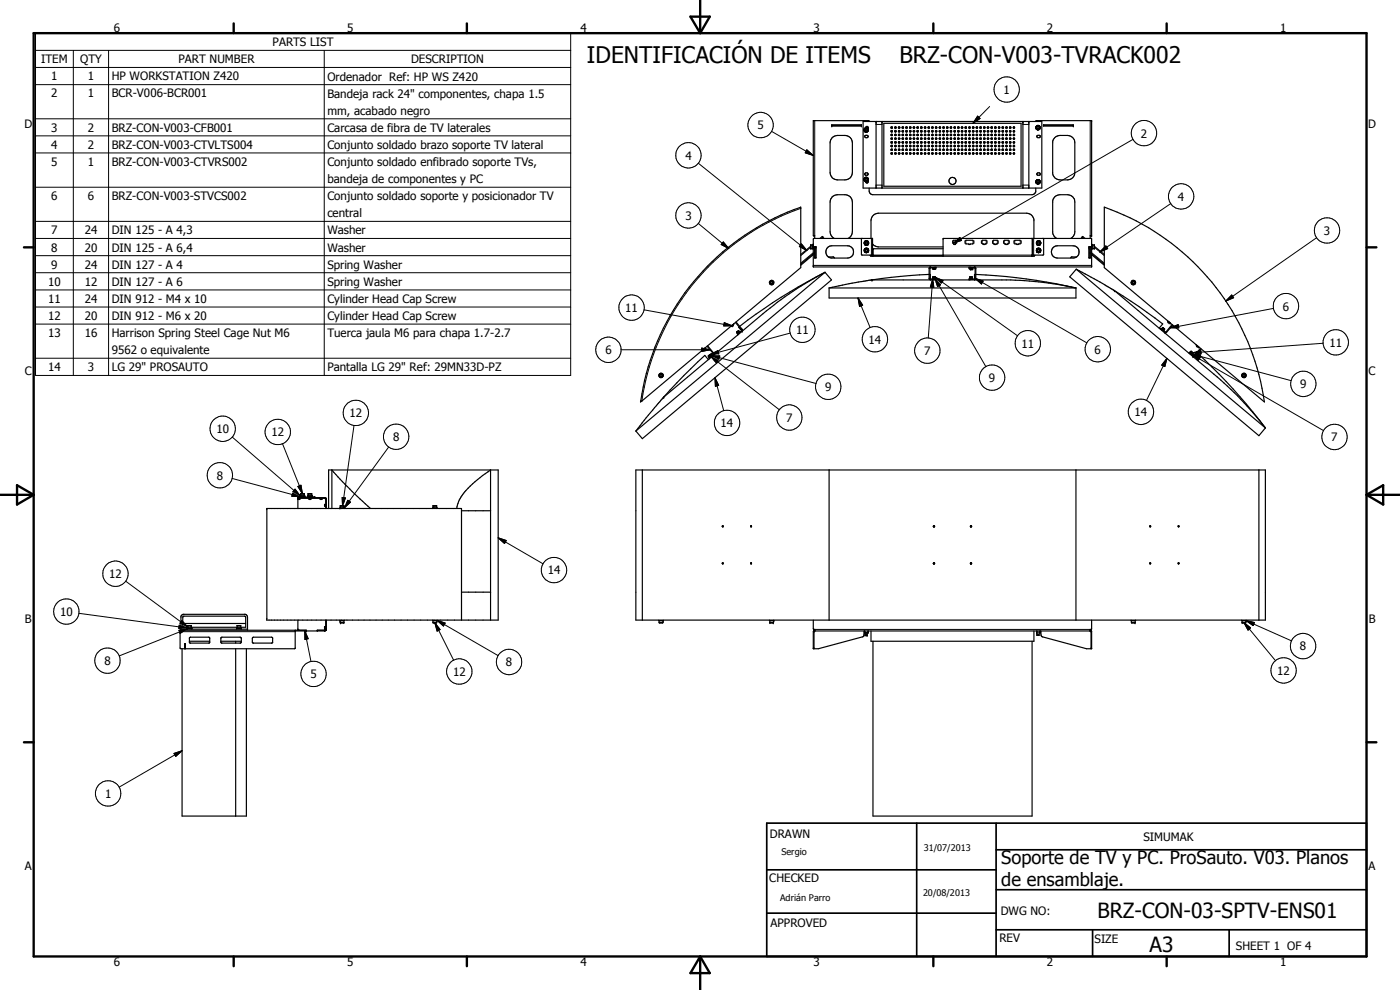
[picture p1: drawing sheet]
<svg xmlns="http://www.w3.org/2000/svg" width="420mm" height="297mm" viewBox="0 0 420 297" stroke-linecap="round" stroke-linejoin="round" font-family="sans-serif">
<defs><g id="words">
<g font-size="6.9">
<text x="176.1" y="18.9">IDENTIFICACIÓN DE ITEMS</text>
<text x="269.9" y="18.9">BRZ-CON-V003-TVRACK002</text>
</g>
<g font-size="6.3">
<text x="329.4" y="275.4">BRZ-CON-03-SPTV-ENS01</text>
<text x="345" y="285.6">A3</text>
</g>
<g font-size="5.5">
<text x="300.5" y="259.2">Soporte de TV y PC. ProSauto. V03. Planos</text>
<text x="300.5" y="265.7">de ensamblaje.</text>
</g>
<g font-size="3.5">
<text x="34.2" y="9.6">6</text>
<text x="104.2" y="9.6">5</text>
<text x="174.2" y="9.6">4</text>
<text x="244.2" y="9.6">3</text>
<text x="314.2" y="9.6">2</text>
<text x="384.2" y="9.6">1</text>
<text x="81.8" y="13.9">PARTS LIST</text>
<text x="12.3" y="19">ITEM</text>
<text x="24.1" y="19">QTY</text>
<text x="53.6" y="19">PART NUMBER</text>
<text x="123.3" y="19">DESCRIPTION</text>
<text x="15.4" y="24.1">1</text>
<text x="15.4" y="29.3">2</text>
<text x="26.4" y="24.1">1</text>
<text x="26.4" y="29.3">1</text>
<text x="33.5" y="24.1">HP WORKSTATION Z420</text>
<text x="33.5" y="29.3">BCR-V006-BCR001</text>
<text x="98.2" y="24.2">Ordenador Ref: HP WS Z420</text>
<text x="98.2" y="29.3">Bandeja rack 24&quot; componentes, chapa 1.5</text>
<text x="301.2" y="28.2">1</text>
<text x="98.2" y="34.4">mm, acabado negro</text>
<text x="7.3" y="38.4">D</text>
<text x="15.4" y="39.5">3</text>
<text x="26.4" y="39.5">2</text>
<text x="33.5" y="39.5">BRZ-CON-V003-CFB001</text>
<text x="98.2" y="39.6">Carcasa de fibra de TV laterales</text>
<text x="227.3" y="38.8">5</text>
<text x="342.4" y="41.3">2</text>
<text x="410.6" y="38.4">D</text>
<text x="15.4" y="44.6">4</text>
<text x="26.4" y="44.7">2</text>
<text x="33.5" y="44.7">BRZ-CON-V003-CTVLTS004</text>
<text x="98.2" y="44.7">Conjunto soldado brazo soporte TV lateral</text>
<text x="205.7" y="47.9">4</text>
<text x="15.4" y="49.8">5</text>
<text x="26.4" y="49.8">1</text>
<text x="33.5" y="49.8">BRZ-CON-V003-CTVRS002</text>
<text x="98.2" y="49.8">Conjunto soldado enfibrado soporte TVs,</text>
<text x="98.2" y="54.9">bandeja de componentes y PC</text>
<text x="15.4" y="60.1">6</text>
<text x="26.4" y="60.1">6</text>
<text x="33.5" y="60.1">BRZ-CON-V003-STVCS002</text>
<text x="98.2" y="60.1">Conjunto soldado soporte y posicionador TV</text>
<text x="98.2" y="65.2">central</text>
<text x="205.7" y="66">3</text>
<text x="353.5" y="60.2">4</text>
<text x="15.4" y="70.3">7</text>
<text x="25.4" y="70.3">24</text>
<text x="33.5" y="70.3">DIN 125 - A 4,3</text>
<text x="98.2" y="70.4">Washer</text>
<text x="397.3" y="70.5">3</text>
<text x="15.4" y="75.5">8</text>
<text x="25.4" y="75.5">20</text>
<text x="33.5" y="75.5">DIN 125 - A 6,4</text>
<text x="98.2" y="75.5">Washer</text>
<text x="15.4" y="80.6">9</text>
<text x="25.4" y="80.6">24</text>
<text x="33.5" y="80.6">DIN 127 - A 4</text>
<text x="98.2" y="80.6">Spring Washer</text>
<text x="14.5" y="85.7">10</text>
<text x="25.4" y="85.7">12</text>
<text x="33.5" y="85.7">DIN 127 - A 6</text>
<text x="98.2" y="85.8">Spring Washer</text>
<text x="14.5" y="90.8">11</text>
<text x="14.5" y="96">12</text>
<text x="25.4" y="90.8">24</text>
<text x="25.4" y="96">20</text>
<text x="33.5" y="90.8">DIN 912 - M4 x 10</text>
<text x="33.5" y="96">DIN 912 - M6 x 20</text>
<text x="98.2" y="90.9">Cylinder Head Cap Screw</text>
<text x="187.7" y="93.6">11</text>
<text x="385" y="93.2">6</text>
<text x="14.5" y="101.1">13</text>
<text x="25.4" y="101.1">16</text>
<text x="33.5" y="101.2">Harrison Spring Steel Cage Nut M6</text>
<text x="98.2" y="96.1">Cylinder Head Cap Screw</text>
<text x="98.2" y="101.2">Tuerca jaula M6 para chapa 1.7-2.7</text>
<text x="238.9" y="100.2">11</text>
<text x="33.5" y="106.3">9562 o equivalente</text>
<text x="181.7" y="106.3">6</text>
<text x="260.7" y="103.1">14</text>
<text x="277.4" y="106.5">7</text>
<text x="306.6" y="104.3">11</text>
<text x="328.5" y="106.1">6</text>
<text x="399" y="104">11</text>
<text x="7.4" y="112.6">C</text>
<text x="14.5" y="111.4">14</text>
<text x="26.4" y="111.4">3</text>
<text x="33.5" y="111.4">LG 29&quot; PROSAUTO</text>
<text x="98.2" y="111.4">Pantalla LG 29&quot; Ref: 29MN33D-PZ</text>
<text x="410.7" y="112.6">C</text>
<text x="247.6" y="117.4">9</text>
<text x="296.8" y="114.6">9</text>
<text x="390.2" y="116.5">9</text>
<text x="104.9" y="125.2">12</text>
<text x="340.5" y="124.9">14</text>
<text x="65" y="130">10</text>
<text x="81.5" y="130.9">12</text>
<text x="216.3" y="128.2">14</text>
<text x="236" y="126.6">7</text>
<text x="118" y="132.4">8</text>
<text x="399.5" y="132.4">7</text>
<text x="65.1" y="143.9">8</text>
<text x="32.8" y="173.4">12</text>
<text x="164.4" y="172.3">14</text>
<text x="18" y="184.8">10</text>
<text x="7.4" y="186.9">B</text>
<text x="410.8" y="186.9">B</text>
<text x="390.1" y="195.2">8</text>
<text x="31.3" y="199.5">8</text>
<text x="93.2" y="203.5">5</text>
<text x="136" y="202.8">12</text>
<text x="151.8" y="199.9">8</text>
<text x="383.3" y="202.5">12</text>
<text x="31.5" y="239.4">1</text>
<text x="231" y="251.5">DRAWN</text>
<text x="343.1" y="252.3">SIMUMAK</text>
<text x="7.4" y="261.1">A</text>
<text x="410.7" y="261.1">A</text>
<text x="230.9" y="264.6">CHECKED</text>
<text x="300.3" y="274.5">DWG NO:</text>
<text x="231.3" y="278.3">APPROVED</text>
<text x="299.9" y="282.6">REV</text>
<text x="328.5" y="283.1">SIZE</text>
<text x="370.9" y="285.1">SHEET 1 OF 4</text>
<text x="34.2" y="289.9">6</text>
<text x="104.2" y="289.9">5</text>
<text x="174.2" y="289.9">4</text>
<text x="244.2" y="289.9">3</text>
<text x="314.2" y="289.9">2</text>
<text x="384.2" y="289.9">1</text>
</g>
<g font-size="2.7">
<text x="234.5" y="256.6">Sergio</text>
<text x="277.2" y="255.3">31/07/2013</text>
<text x="277" y="268.7">20/08/2013</text>
<text x="234.1" y="270.3">Adrián Parro</text>
</g>
</g></defs>
<g fill="none" stroke="#000" stroke-width=".35">
<path d="M249.6 37.5h8.9v.3h-8.9zM259 36.4h53.7v20h-53.7zM259.3 39.1l.3 .5M259.3 39.1l.1 .2M259.3 38.7v.4M259.4 39.5l.2 .1M259.4 38.6l-.1 .1M259.6 38.5h.7M259.6 38.5h.6l.3 .4-.2 .5-.5 .1M259.6 39.6l.2 .1M259.6 38.5l-.2 .5 .4 .5M259.7 38.9l.2-.2 .3 .2v.3l-.3 .1z"/>
<path d="M259.8 39.5v.2M259.8 38.4l-.5 .3M259.8 38.4h.4M259.8 38.4l.5-.5 .3 .3-.1 .3M259.9 39.5v.2M260.4 38.6l.2 .2M260.5 38.5l-.2-.1 .3 .6M260.5 38.5l-.1 .1M260.5 39.3l-.7 .4M260.6 38.9l-.1 .5-.5 .3M260.8 36.4l-.2-.2h-16.5v34.5h.4v.8M262.9 36.4v20"/>
<path d="M264.7 36.4v20M265.2 37h41.2v18.9h-41.2zM267.4 38.1h.3v.4h-.2zM267.5 39.2h.2v.4l-.3-.1zM267.7 38.1h.1M268.6 38.1h.3v.3l-.3 .1zM268.6 39.2l.3 .1-.2 .3-.2-.2zM269.7 38.1h.3v.3l-.3 .1zM269.7 39.2l.3 .1-.1 .3-.2-.1zM270.8 38.1l.2-.1 .1 .4-.3 .1zM270.8 39.2l.4 .2-.2 .2-.3-.2zM271.9 38.1h.3v.4h-.3z"/>
<path d="M271.9 39.2h.3v.4l-.3-.1zM272.2 38.1h.1M273 38.1h.4v.3l-.3 .1zM273.1 39.2l.3 .1-.2 .3-.2-.2zM274.1 38.1h.4v.3l-.3 .1zM274.2 39.2l.3 .1-.1 .3-.3-.1zM275.2 38.1l.2-.1 .2 .4-.3 .1zM275.3 39.2l.3 .2-.2 .2-.2-.2zM276.3 38.1h.3v.4h-.2zM276.4 39.2h.2v.4l-.3-.1zM277.4 38.1h.4v.3l-.3 .1zM277.5 39.2l.3 .1-.2 .3-.2-.2z"/>
<path d="M278.5 38.1h.4v.3l-.3 .1zM278.6 39.2l.3 .1-.1 .3-.3-.1zM279.6 38.1l.3-.1 .1 .4-.3 .1zM279.7 39.2l.4 .2-.2 .2-.3-.2zM280.7 38.1h.4v.4h-.3zM280.8 39.2h.3v.4l-.4-.1zM281.9 38.1h.4v.3l-.3 .1zM282 39.2l.3 .1-.2 .3-.3-.2zM283 38.1h.4v.3l-.3 .1zM283.1 39.2l.3 .1-.1 .3-.3-.1zM284.1 38.1l.2-.1 .2 .4-.3 .1zM284.2 39.2l.3 .2-.2 .2-.3-.2z"/>
<path d="M285.2 38.1h.4l-.1 .4h-.2zM285.3 39.2h.2v.4l-.3-.1zM285.5 38.1h.1M286.3 38.1h.4v.3l-.3 .1zM286.4 39.2l.3 .1-.2 .3-.2-.2zM287.4 38.1h.4v.3l-.3 .1zM287.5 39.2l.3 .1-.1 .3-.3-.1zM288.5 38.1l.2-.1 .2 .4-.3 .1zM288.6 39.2l.4 .2-.3 .2-.2-.2zM289.6 38.1h.4v.4h-.3zM289.7 39.2h.3v.4l-.4-.1zM290 38.1h.1"/>
<path d="M290.8 38.1h.4v.3l-.3 .1zM290.9 39.2l.3 .1-.3 .3-.2-.2zM291.9 38.1h.4v.3l-.3 .1zM292 39.2l.3 .1-.1 .3-.3-.1zM293 38.1l.2-.1 .2 .4-.3 .1zM293.1 39.2l.3 .2-.2 .2-.3-.2zM294.1 38.1h.3v.4h-.2zM294.2 39.2h.2v.4l-.3-.1zM295.2 38.1h.4v.3l-.3 .1zM295.3 39.2l.3 .1-.2 .3-.2-.2zM296.3 38.1h.4v.3l-.3 .1zM296.4 39.2l.3 .1-.1 .3-.3-.1z"/>
<path d="M297.4 38.1l.2-.1 .2 .4-.3 .1zM297.5 39.2l.3 .2-.2 .2-.2-.2zM298.5 38.1h.4v.4h-.3zM298.6 39.2h.3v.4l-.4-.1zM299.7 38.1h.3v.3l-.2 .1zM299.8 39.2l.2 .1-.2 .3-.2-.2zM300.8 39.2l.3 .1v.3h-.3zM300.8 38.1h.1M300.8 38.1h.3v.4h-.3zM301.9 38.1l.2-.1 .1 .4-.2 .1zM302 39.2l.3 .2-.2 .2-.3-.2zM303 38.1h.3v.4h-.2z"/>
<path d="M303.1 39.2h.2v.4l-.3-.1zM303.3 38.1h.1M304.1 38.1h.4v.3l-.3 .1zM304.2 39.2l.3 .1-.2 .3-.2-.2zM307 36.4v20M308.8 36.4v20M310.8 36.4l.3-.2h16.5v34.5h-.4v.8M310.8 38.2l.1 .4M310.9 38.6l.5 .3M310.9 38l-.1 .2M310.9 38.6l.3 .3M311.2 37.7l-.3 .3"/>
<path d="M311.2 37.8l-.3 .2M311.2 38.1l.3-.1 .3 .1v.4h-.6zM311.4 37.7l-.2 .1M311.4 37.7h.4M311.4 37.6h.2M311.4 38.9h.1M311.7 37.7a.66 .66 0 0 1 .4 .8 .66 .66 0 0 1-.7 .4M311.8 38.9h-.4M311.8 37.7l.3 .2M312.2 38.1l-.1 .6M313.2 37.5h8.9v.3h-8.9zM313.2 37.5v.3"/>
<path d="M249.8 41.3l1.2-.6 2.6-.1a2.17 2.17 0 0 1 2.2 2.2v8.9a2.17 2.17 0 0 1-2.2 2.3h-2.2a2.17 2.17 0 0 1-2.3-2.3v-8.9zM259.3 53.7v.3M259.3 53.9l.3 .5M259.3 54l.1 .1M259.3 53.6v.2M259.4 54.3l.2 .1M259.4 53.4l-.1 .2M259.6 53.3l.5-.1 .5 .4M259.6 52l.7-.1 .2 .5-.2 .2h-.6l-.2-.4zM259.6 40.7l.6-.1a.36 .36 0 0 1 .4 .4 .36 .36 0 0 1-.4 .3l-.6-.1zM259.6 54.4l.2 .1M259.6 53.3l-.3 .3"/>
<path d="M259.6 53.3l.6-.1 .4 .6-.1 .4-.7 .3M259.7 53.7l.2-.2 .3 .2v.3h-.5zM259.9 54.4v.1M260.4 54.3l-.6 .2M260.4 54.4h.1M260.4 54.3a.37 .37 0 0 1 0 .6 .37 .37 0 0 1-.6-.2v-.3M260.6 54l-.2 .3M260.6 53.6v.4M260.8 56.4l.2 1.4 .3 .4 .6 .2h47.8l.7-.2 .4-.6v-1.2M267.4 40.4l.3-.1v.4h-.2zM267.4 44.8l.3-.1v.4h-.2zM267.4 42.6l.3-.1v.4h-.2z"/>
<path d="M267.5 45.8h.2v.4l-.3-.1zM267.5 41.4h.2v.4l-.3-.1zM267.5 43.6l.3 .2-.2 .3-.2-.2zM267.8 43.9l-.1 .1M268.6 40.4l.2-.1 .1 .3-.3 .1zM268.6 41.5l.2-.1 .1 .3-.3 .1zM268.6 42.6h.3v.2l-.3 .1zM268.6 44.8l.2-.1 .1 .3-.3 .1zM268.6 43.6l.3 .1-.2 .4-.2-.3zM268.6 45.8l.3 .1-.1 .3-.2-.1zM269.7 40.4l.1-.1 .3 .2-.4 .2zM269.7 44.8l.1-.1 .3 .3-.4 .1z"/>
<path d="M269.7 42.6h.3v.2l-.3 .1zM269.7 41.5l.2-.1 .1 .3-.3 .1zM269.7 45.8l.3 .1-.1 .3-.2-.1zM269.7 43.6l.4 .2-.3 .3-.2-.3zM270.8 40.4l.2-.1 .2 .2-.4 .2zM270.8 42.6l.2-.1 .1 .3-.3 .1zM270.8 44.8l.2-.1 .2 .3-.4 .1zM270.8 41.5l.2-.1 .1 .3-.3 .1zM270.8 45.8l.4 .2-.2 .3-.3-.3zM270.8 43.6l.4 .2-.2 .3-.3-.3zM271.9 40.4l.3-.1v.4h-.3zM271.9 42.6l.3-.1v.4h-.3z"/>
<path d="M271.9 44.8l.3-.1v.4h-.3zM271.9 45.8h.3v.4l-.3-.1zM271.9 41.4h.3v.4l-.3-.1zM271.9 43.6l.4 .2-.2 .3-.2-.2zM272.2 43.9v.1M273 40.4l.3-.1 .1 .3-.3 .1zM273 41.5l.3-.1 .1 .3-.3 .1zM273 42.6h.4v.2l-.3 .1zM273 44.8l.3-.1 .1 .3-.3 .1zM273.1 45.8l.3 .1-.1 .3-.3-.1zM273.1 43.6l.3 .1-.2 .4-.2-.3zM274.1 40.4l.2-.1 .2 .2-.3 .2z"/>
<path d="M274.1 41.5l.3-.1 .1 .3-.3 .1zM274.1 42.6h.4v.2l-.3 .1zM274.1 44.8l.2-.1 .2 .3-.3 .1zM274.2 43.6l.3 .2-.2 .3-.2-.3zM274.2 45.8l.3 .1-.1 .3-.3-.1zM275.2 40.4l.2-.1 .2 .2-.3 .2zM275.2 42.6l.2-.1 .2 .3-.3 .1zM275.2 44.8l.2-.1 .2 .3-.3 .1zM275.3 41.4l.3 .2-.2 .2-.2-.2zM275.3 45.8l.3 .2-.2 .3-.2-.3zM275.3 43.6l.3 .2-.2 .3-.2-.3zM276.3 40.4l.3-.1v.4h-.2z"/>
<path d="M276.3 41.5l.3-.1v.4h-.2zM276.3 42.6l.3-.1v.4h-.2zM276.3 44.8l.3-.1v.4h-.2zM276.4 45.8h.2v.4l-.3-.1zM276.4 43.6l.3 .2-.2 .3-.2-.2zM277.4 40.4l.3-.1 .1 .3-.3 .1zM277.4 44.8l.3-.1 .1 .3-.3 .1zM277.4 41.5l.3-.1 .1 .3-.3 .1zM277.4 42.6h.4v.2l-.3 .1zM277.5 45.8l.3 .1-.1 .3-.3-.1zM277.5 43.6l.3 .1-.2 .4-.2-.3zM278.5 42.6h.4v.2l-.3 .1z"/>
<path d="M278.5 40.4l.2-.1 .3 .2-.4 .2zM278.5 41.5l.3-.1 .1 .3-.3 .1zM278.5 44.8l.2-.1 .3 .3-.4 .1zM278.6 45.8l.3 .1-.1 .3-.3-.1zM278.6 43.6l.4 .2-.3 .3-.2-.3zM279.6 40.4l.3-.1 .2 .2-.4 .2zM279.6 41.5l.3-.1 .1 .3-.3 .1zM279.6 42.6l.3-.1 .1 .3-.3 .1zM279.6 44.8l.3-.1 .2 .3-.4 .1zM279.7 45.8l.4 .2-.2 .3-.3-.3zM279.7 43.6l.4 .2-.2 .3-.3-.3zM280.7 40.4l.4-.1v.4h-.3z"/>
<path d="M280.7 41.5l.4-.1v.4h-.3zM280.7 42.6l.4-.1v.4h-.3zM280.7 44.8l.4-.1v.4h-.3zM280.8 45.8h.3v.4l-.4-.1zM280.8 43.6l.4 .2-.2 .3-.3-.2zM281.9 40.4l.3-.1 .1 .3-.3 .1zM281.9 44.8l.3-.1 .1 .3-.3 .1zM281.9 42.6h.4v.2l-.3 .1zM281.9 41.5l.3-.1 .1 .3-.3 .1zM282 43.6l.3 .1-.2 .4-.3-.3zM282 45.8l.3 .1-.1 .3-.3-.1zM283 40.4l.2-.1 .2 .2-.3 .2z"/>
<path d="M283 41.5l.3-.1 .1 .3-.3 .1zM283 42.6h.4v.2l-.3 .1zM283 44.8l.2-.1 .2 .3-.3 .1zM283.1 43.6l.3 .2-.2 .3-.3-.3zM283.1 45.8l.3 .1-.1 .3-.3-.1zM284.1 40.4l.2-.1 .2 .2-.3 .2zM284.1 44.8l.2-.1 .2 .3-.3 .1zM284.1 41.5l.3-.1 .1 .3-.3 .1zM284.1 42.6l.2-.1 .2 .3-.3 .1zM284.2 45.8l.3 .2-.2 .3-.3-.3zM284.2 43.6l.3 .2-.2 .3-.3-.3zM285.2 44.8l.3-.1v.4h-.2z"/>
<path d="M285.2 40.4l.3-.1v.4h-.2zM285.2 41.5l.3-.1v.4h-.2zM285.2 42.6l.3-.1v.4h-.2zM285.3 45.8h.2v.4l-.3-.1zM285.3 43.6l.3 .2-.2 .3-.2-.2zM285.6 43.9l-.1 .1M286.3 40.4l.3-.1 .1 .3-.3 .1zM286.3 41.5l.3-.1 .1 .3-.3 .1zM286.3 42.6h.4v.2l-.3 .1zM286.3 44.8l.3-.1 .1 .3-.3 .1zM286.4 43.6l.3 .1-.2 .4-.2-.3zM286.4 45.8l.3 .1-.1 .3-.3-.1z"/>
<path d="M287.4 44.8l.2-.1 .3 .3-.4 .1zM287.4 40.4l.2-.1 .3 .2-.4 .2zM287.4 41.5l.3-.1 .1 .3-.3 .1zM287.4 42.6h.4v.2l-.3 .1zM287.5 45.8l.3 .1-.1 .3-.3-.1zM287.5 43.6l.4 .2-.3 .3-.2-.3zM288.5 40.4l.2-.1 .3 .2-.4 .2zM288.5 41.5l.3-.1 .1 .3-.3 .1zM288.5 42.6l.2-.1 .2 .3-.3 .1zM288.5 44.8l.2-.1 .3 .3-.4 .1zM288.6 43.6l.4 .2-.3 .3-.2-.3zM288.6 45.8l.4 .2-.3 .3-.2-.3z"/>
<path d="M289.6 40.4l.4-.1v.4h-.3zM289.6 42.6l.4-.1v.4h-.3zM289.7 41.4h.3v.4l-.4-.1zM289.7 43.6l.4 .2-.3 .3-.2-.2zM289.7 44.7h.3v.4l-.4-.1zM289.7 45.8h.3v.4l-.4-.1zM290 43.9v.1M290.8 40.4l.3-.1 .1 .3-.3 .1zM290.8 41.5l.3-.1 .1 .3-.3 .1zM290.8 42.6h.4v.2l-.3 .1zM290.8 44.8l.3-.1 .1 .3-.3 .1zM290.9 43.6l.3 .1-.3 .4-.2-.3z"/>
<path d="M290.9 45.8l.3 .1-.1 .3-.3-.1zM291.9 40.4l.1-.1 .3 .2-.3 .2zM291.9 41.5l.3-.1 .1 .3-.3 .1zM291.9 42.6h.4v.2l-.3 .1zM291.9 44.8l.1-.1 .3 .3-.3 .1zM292 45.8l.3 .1-.1 .3-.3-.1zM292 43.6l.3 .2-.3 .3-.2-.3zM293 42.6l.2-.1 .2 .3-.3 .1zM293 40.4l.2-.1 .2 .2-.3 .2zM293 41.5l.3-.1 .1 .3-.3 .1zM293 44.8l.2-.1 .2 .3-.3 .1zM293.1 45.8l.3 .2-.2 .3-.3-.3z"/>
<path d="M293.1 43.6l.3 .2-.2 .3-.3-.3zM294.1 40.4l.3-.1v.4h-.2zM294.1 41.5l.3-.1v.4h-.2zM294.1 42.6l.3-.1v.4h-.2zM294.1 44.8l.3-.1v.4h-.2zM294.2 45.8h.2v.4l-.3-.1zM294.2 43.6l.3 .2-.2 .3-.2-.2zM295.2 40.4l.3-.1 .1 .3-.3 .1zM295.2 41.5l.3-.1 .1 .3-.3 .1zM295.2 42.6h.4v.2l-.3 .1zM295.2 44.8l.3-.1 .1 .3-.3 .1zM295.3 43.6l.3 .1-.2 .4-.2-.3z"/>
<path d="M295.3 45.8l.3 .1-.1 .3-.3-.1zM296.3 40.4l.2-.1 .2 .2-.3 .2zM296.3 41.5l.3-.1 .1 .3-.3 .1zM296.3 42.6h.4v.2l-.3 .1zM296.3 44.8l.2-.1 .2 .3-.3 .1zM296.4 43.6l.3 .2-.2 .3-.2-.3zM296.4 45.8l.3 .1-.1 .3-.3-.1zM297.4 40.4l.2-.1 .2 .2-.3 .2zM297.4 41.5l.3-.1 .1 .3-.3 .1zM297.4 42.6l.2-.1 .2 .3-.3 .1zM297.4 44.8l.2-.1 .2 .3-.3 .1zM297.5 45.8l.3 .2-.2 .3-.2-.3z"/>
<path d="M297.5 43.6l.3 .2-.2 .3-.2-.3zM298.5 40.4l.4-.1v.4h-.3zM298.5 41.5l.4-.1v.4h-.3zM298.5 42.6l.4-.1v.4h-.3zM298.5 44.8l.4-.1v.4h-.3zM298.6 45.8h.3v.4l-.4-.1zM298.6 43.6l.3 .2-.2 .3-.2-.2zM299.7 40.4l.2-.1 .1 .3-.2 .1zM299.7 41.5l.2-.1 .1 .3-.2 .1zM299.7 42.6h.3v.2l-.2 .1zM299.7 44.8l.2-.1 .1 .3-.2 .1zM299.8 45.8l.2 .1-.2 .4-.2-.3z"/>
<path d="M299.8 43.6l.2 .1-.2 .4-.2-.3zM300.8 42.6h.3v.2l-.3 .1zM300.8 43.9v.1M300.8 40.3l.3 .1v.3h-.3zM300.8 45.8l.3 .1v.3h-.3zM300.8 41.4l.3 .1v.3h-.3zM300.8 43.6l.4 .2-.3 .3zM300.8 44.7l.3 .1v.3h-.3zM301.9 40.4l.2-.1 .2 .2-.3 .2zM301.9 41.5l.3-.1v.3l-.2 .1zM301.9 42.6l.2-.1 .1 .3-.2 .1zM301.9 44.8l.2-.1 .2 .3-.3 .1z"/>
<path d="M302 45.8l.3 .2-.2 .3-.3-.3zM302 43.6l.3 .2-.2 .3-.3-.3zM303 40.4l.3-.1v.4h-.2zM303 44.8l.3-.1v.4h-.2zM303 41.5l.3-.1v.4h-.2zM303 42.6l.3-.1v.4h-.2zM303.1 45.8h.2v.4l-.3-.1zM303.1 43.6l.3 .2-.2 .3-.2-.2zM303.3 43.9v.1M304.1 40.4l.3-.1 .1 .3-.3 .1zM304.1 41.5l.3-.1 .1 .3-.3 .1zM304.1 44.8l.3-.1 .1 .3-.3 .1z"/>
<path d="M304.1 42.6h.4v.2l-.3 .1zM304.2 45.8l.3 .1-.2 .4-.2-.3zM304.2 43.6l.3 .1-.2 .4-.2-.3zM310.8 54.4l.1 .5M310.8 54.5l.1 .4M310.9 54.9l.3 .2M310.9 54.3l-.1 .2M311.1 55l.1 .1M311.1 54.1l-.2 .2M311.2 54.4l.3-.2 .3 .2v.3l-.3 .2-.3-.2zM311.2 55.1l.2 .1M311.3 40.7h.8l.1 .4-.3 .2h-.5l-.2-.2z"/>
<path d="M311.3 52l.7-.1 .2 .5-.2 .2h-.6l-.2-.2zM311.4 55.1v.1M311.4 55.2h.1M311.6 53.9l.3 .1M312 54.1l.1 .2M312.1 54.1l-.7-.2-.5 .4M312.1 54.1l.1 .6M312.2 54.4l-.1 .5-.7 .3M312.2 54.7l-.4 .5-.6-.1M316.6 41.3l1.2-.6 2.6-.1a2.24 2.24 0 0 1 2.2 2.2v8.9a2.17 2.17 0 0 1-2.2 2.3h-2.3a2.22 2.22 0 0 1-2.2-1.9v-9.6zM212.3 79.9a74.4 74.4 0 0 1 28-17.8v18.2l-48.1 40.3a73.1 73.1 0 0 1 20.1-40.7zM243.3 73.9l-3 2.5"/>
<path d="M244 74.1v.1M244 73.5h-.7v1.1h.7M244.1 76.4l-3.8 3.2M244.1 76.1l-3.8 3.2M244.1 73.2l-.4 .3M244.1 73.4v1.3M244.5 74h.4v3.4h-.4zM244.8 74v3.4M244.8 74.4h.1M246.8 71l.5 .5M246.8 71h.1M246.8 71l-.7 .5"/>
<path d="M248.5 74.2l1.1-.5h4.8a1.84 1.84 0 0 1 1.7 1.9 1.84 1.84 0 0 1-1.7 1.8h-4.8a1.86 1.86 0 0 1-1.6-1.2 1.86 1.86 0 0 1 .5-2zM248.6 77.1h1.5l.3 .3M250.4 71.5l-.8-.6-.4-1-.1-9.3a2.17 2.17 0 0 1 2.3-2.2h2.2a2.17 2.17 0 0 1 2.2 2.2v9.3l-.5 1-.8 .6M258.6 71.5v4.9l3.3 .1M259.4 73l.1 .4M259.4 75.3l.1 .3M259.4 75.2l.1 .4M259.4 72.6v.4M259.4 74.9v.4M259.4 72.6v.3M259.5 73.4h.1M259.5 75.6l.1 .1"/>
<path d="M259.5 73.4l.4 .2M259.5 75.6l.5 .2M259.5 74.7l-.1 .1M259.5 72.5l-.1 .1M259.6 72.4l-.1 .1M259.6 74.6l-.1 .1M259.7 74.6l-.3 .3M259.7 74.5l-.2 .2M259.7 72.8l.3-.2 .3 .5-.3 .1-.3-.1zM259.7 75l.3-.2 .3 .2v.3l-.3 .2-.3-.2zM259.9 73.4v.2M259.9 75.7v.1"/>
<path d="M260 73.4v.2M260 75.7v.1M260 72.3l-.6 .3M260 72.3l.4 .1M260 74.5l-.3 .1M260 74.5h.3M260.1 72.3l-.6 .2M260.1 74.5h-.4M260.2 72.3l.4 .4M260.2 74.5l.2 .1M260.3 73.5l-.4 .1M260.4 74.6l.3 .5"/>
<path d="M260.4 72.4l.1 .1M260.4 74.6l.1 .1M260.4 74.6l.3 .3-.1 .6-.5 .3-.6-.2M260.4 72.4l.3 .3M260.5 75.6l-.1 .1M260.5 73.4l-.4 .2M260.6 72.7l.1 .2M260.7 73.1l-.2 .3M260.7 72.7v.4M260.7 75.3l-.2 .3-.5 .2M261.1 76.5l.3 .4h48.8l.4-.4M261.4 71.5v-5.3a2.24 2.24 0 0 1 2.2-2.2h44.4a2.22 2.22 0 0 1 2.3 1.8v5.7"/>
<path d="M261.7 76.5l.3 .4M261.9 76.5v-5h-17.7l-.1 .3v8.3h83.5v-8.5l-17.8-.1-.1 5.2M261.9 73.2l.8 .6 .9 .3h19.4M261.9 76.5l.1 .2M262 76.7h21M283 74.6h-20.8l-.2 .2v1.9M285.9 72.3l.9-.2v.2h.3v.6h-.3l-.1 .5h-.4l-.1-.5h-.3zM289.6 72.3h.3v-.2h2.1v.2h.3v.6h-.3v.3h-.8v.2l-1.3-.2v-.3h-.3zM294.5 72.3h.3v-.2h1.1v.2h.3v.6l-.6 .5h-.4v-.2h-.4v-.3h-.3zM297.9 72.3h.2v-.2h1.2v.2h.2v.6l-.6 .5h-.4l-.6-.5zM301.2 72.3h.3v-.2h1.1v.2h.3v.6h-.3l-.3 .5h-.5v-.2h-.3v-.3h-.3zM304.3 72.3h.3v-.2h1.5v.2h.3v.6h-.3v.3l-1 .2-.8-.5z"/>
<path d="M309.8 71.8l-.1-.3h-26.6l-.1 5.4M309.8 76.3v.1M311.1 72.6l.1 .8M311.1 74.9v.5l.5 .4M311.1 72.6v.3M311.2 73.4h.1M311.2 75.6l.1 .1M311.2 72.5l-.1 .1M311.2 73.4l.4 .2M311.2 72.6v.7l.4 .1M311.3 72.4l-.2 .2M311.3 74.6l-.2 .2"/>
<path d="M311.4 74.6l.3-.1 .5 .2M311.4 72.4l.3-.1 .5 .2M311.4 74.5l-.3 .4M311.4 74.5l.7 .1M311.4 72.4h.5a.56 .56 0 0 1 .3 .7 .56 .56 0 0 1-.6 .3M311.4 72.4l-.2 .2M311.4 72.8l.3-.2 .3 .2v.3l-.3 .1zM311.4 75l.3-.2 .3 .2v.3l-.3 .2-.3-.2zM311.6 75.8h.1M311.6 73.4v.2M311.6 75.7v.1M311.9 73.5l-.2 .1"/>
<path d="M311.9 75.7l-.3 .1M312 75.7l-.4 .1M312.1 72.4l.1 .1M312.1 74.6l.1 .1M312.1 74.6l.2 .3-.1 .7M312.1 72.4l-.5-.1-.4 .2M312.1 72.4l.2 .3M312.2 75.6l-.2 .1M312.2 75.6l-.1 .1M312.2 74.8l.2 .3-.3 .5M312.2 72.6l.1 .1M312.3 73.1l-.1 .3"/>
<path d="M312.3 73.1l-.1 .3-.6 .2M312.3 72.7v.4M313.1 71.5l.1 4.9-3.4 .1-.1 .4 .3-.4M316 74.4l.7-.6 .6-.1h4.8a1.84 1.84 0 0 1 1.7 1.9 1.84 1.84 0 0 1-1.7 1.8h-4.8a1.87 1.87 0 0 1-1.6-1.1 1.87 1.87 0 0 1 .3-1.9zM317.1 71.5l-.8-.6-.4-1v-9.6a2.22 2.22 0 0 1 2.2-1.9h2.3a2.24 2.24 0 0 1 2.2 2.2l-.1 9.3-.4 1-.8 .6M323.1 77.1h-1.5l-.3 .3M324.4 71.5l.5-.5 .7 .5M326.8 74h.4v3.4l-.4-.1zM327.6 76.4l3.8 3.2M327.6 76.1l3.8 3.2M327.6 73.2l.3 .3M327.6 73.4h.2v1.3h-.2"/>
<path d="M327.8 73.9l-.2 .1M327.8 73.5l.7 .1v.9l-.7 .1M328.5 73.9l2.9 2.5M331.4 62.1a72.8 72.8 0 0 1 48.1 58.5l-48.1-40.3zM219.7 97.5l.1 .1M219.8 97.6l-.4 .2M220 97.5h-.1M220 97.4l-.3 .3 .2-.1M220.2 97.3h.1M220.2 97.3l-.4 .3M220.7 96.8l1.9 2.3-1.2 1.1M220.9 96.6l1.8 2.2v.6"/>
<path d="M221.6 99.8h.1M221.6 99.8l.1 .1M221.6 99.8l-.3 .2M221.8 98l-.2 .2 1 1M221.9 99.6l-.3 .2M221.9 99.6h.1M221.9 99.5l-.3-.3-.3 .3-.2 .2 .2 .3M222.1 99.6l-.7 .5M222.1 99.5v.1M222.1 99.5l.1 .1M231.4 84.5l.5 .2-.1 .3-.3 .1-.2-.3zM247.6 81.7a102 102 0 0 0-18.6 12.4l-29.8 25.1"/>
<path d="M247.6 81.7l-56.8 47.6M247.6 81.7l1.9 2.3-56.7 47.6-2-2.3M247.6 81.7a158.4 158.4 0 0 0-25.6 16.2M248.8 86.4v3h74.1v-3M248.8 86.4l12.6-2.4h41.9l11.3 .9 8.3 1.5M248.8 86.4h74.1M278.8 82.3l-8.5 .6-8.6 1.1M279.1 82.3l.1 1.4M279.2 80.1l-.4 .4v3l.5 .5M279.2 83.9v.1M279.8 80.3v.4h1v-.3M279.8 83.7h1"/>
<path d="M279.9 80.3h.8M279.9 83.6v-.5h.8v.6M280 80.3v.1M280.1 80.7h.4M280.1 80.7h.1M280.2 83.6l.1 .1M280.3 80.4v.3M280.5 80.7h.1M280.6 80.3v.1M280.7 83.6l-.8 .1M280.8 80.3v.4M280.9 80.1v.2l-1.8 .1v3.3h1.8v.3"/>
<path d="M290.9 80.1v.6h1v-.4M290.9 80.3h1.6l.1 .2v3.2h-1.7M291 83.7h.8M291 83.6v-.5h.8v.5M291 80.3v.1M291.1 80.3v.1M291.2 80.7h.1M291.2 80.7h.4M291.3 80.3l-.4 .1M291.3 83.6l.1 .1M291.4 80.3v.4M291.5 80.3l.4 .1"/>
<path d="M291.6 80.7h.1M291.7 80.3v.1M291.9 83.7h-1v.3M292.5 83.9v.1M292.6 80.1l.3 .4v3l-.5 .5M292.6 82.3h-.1v1.4M292.9 82.3a168.3 168.3 0 0 1 30 4.1M323 80.8l11.4 6.4M323 80.8l56.8 47.6M323 80.8l-2 2.3 56.8 47.6 2-2.3M334.4 87.2h.1M334.5 87.2l29.8 25.1a103 103 0 0 1 15.5 16.1"/>
<path d="M334.5 87.2l7.3 4.8 7.1 5.2-1 1.3M339.8 84.6l.3-.1 .3 .1v.4l-.3 .1zM348.4 98.7h.2M348.6 98.7l.6 .5M348.6 98.6h.1M348.6 98.6l.3 .2M348.9 98.8l.4 .3M348.9 98.8v.1M348.9 98.3l-.3 .3M348.9 98.3h.1M349 98.3l.5 .4-.3 .4M349.2 99.2h.1"/>
<path d="M349.3 99.2l-.1 .1M349.3 99.1l-.1 .1M349.4 98.7h.1M350.4 96.3l.4 .3M350.6 96.6h.1M350.6 96.5v.1M350.7 96.6l.2 .2M350.8 96.6h.1M350.8 96.6l.4 .3M350.9 96.8h.1M351 96.8h-.1M351.2 96.9h.1"/>
<path d="M351.7 97.4l-1.9 2.3-1.4-1.1-.1 .2M351.9 97.5l-1.8 2.2-.6 .1M198.1 112.6l.5-.2 .1 .3-.2 .2h-.3zM199.2 119.2l-8.4 10.1M211.1 104.9h.1M211.2 104.7h.1M211.3 104.7l-.4 .3M211.3 104.8l-.2 .1M211.4 104.7l-.1 .1M211.5 104.6l-.4 .3M211.7 104.4h.1M211.7 104.4l-.4 .3"/>
<path d="M212.2 103.9l1.9 2.3-1.2 1.2M212.4 103.8l1.9 2.3-.1 .5M212.5 106.8h.1M212.6 107.9l-1.1-1.3-6.3 6.1-6 6.5M212.6 106.8l.2 .4M212.8 107.2h.1M212.8 107.4l.2 .2M212.8 107.3l.1 .1M213.1 107l-.3 .2M213.1 107h.1M213.1 106.9v.1M213.1 106.9l.1 .1"/>
<path d="M213.4 106.7l-.3 .2M213.4 106.7l-.3-.4-.5 .5M213.4 106.7h.1M213.5 106.7l-.7 .7M213.6 106.7h-.1M213.6 106.7h.1M221.3 100h.1M221.3 100l.1 .1M221.4 100.2l.1 .3M221.4 100.1v.1M356.9 105.8h.1M356.9 105.8l-.1 .1"/>
<path d="M356.9 105.8l1.3 1M357 105.7l.5 .4M357 105.7h.1M357 105.7l-.1 .1M357.2 105.7l.3-.3 .5 .4M357.2 105.7l.2 .2M357.2 105.7l-.1 .1M357.4 105.9l.4 .3M357.4 105.9v.1M357.5 106.1l.2 .2M357.5 106l-.1 .1M357.7 106.3v.1"/>
<path d="M357.8 106.2v.1M357.8 106.3h-.1M358 105.8v.1M358 105.9l-.3 .3M358.9 103.4l.4 .4M359.1 103.7l.1 .1M359.1 103.6l.3 .3M359.2 105.8l-.1-.1-.9 1.1M359.2 103.8l.2 .1M359.3 103.9h.1M359.3 103.7v.1M359.3 103.8l.4 .3"/>
<path d="M359.4 106a167.2 167.2 0 0 1 20.4 22.4M359.4 103.9h.1M359.7 104.1h.1M360.2 104.5l-2 2.3M360.5 104.6l-1.9 2.3h-.6M373.1 112.4l.3-.1 .1 .6h-.3zM80 152.9h.1M89.4 149.3l8.3 .1 .2 .2v3M89.4 149.5h8.1M90 149.5v.4l-.6-.2M90.1 149h1.4M90.1 149.1v-.3h1.3l.1 .3"/>
<path d="M90.2 148.8v-.7h1.1v.7M92.4 148.8l.1-.7h1v.7M92.7 149.5v.4h.6v-.4M93.6 148.8l.1 .2h-1.3M93.7 148.8h-1.3v.3M93.7 148.8v.3M94.4 149.1v.2M94.7 149.3l-.2-.2h-5.1v3.5M96.1 149.5v.4h.5v-.4M97.4 149.5l.3 .2v2.9M97.5 149.6l.2 .3M97.7 151.3h-.3v.6h.3"/>
<path d="M98.6 152.6v-11.6h50.9v45.1h-69.5v-33.5h58.5v33.5M99.6 152.6v-11.6l6.1 6.5 5.5 5.1M102 152.6v-.2h1.3v.2M102.1 151.8v.6M102.1 151.8h1.1v.6M102.1 151.8h.1M129.8 152.6v-.2h1.4v.2M130 152.4v-.6h1.1v.6M137.1 152.6a13.5 13.5 0 0 1 5.5-8.1l4.6-3.5v45.1M138.5 153.2h8.7M190.8 141h189v45.1h-189zM192.8 141v45.1"/>
<path d="M216.9 157.7v.4l-.2-.2zM225.4 157.7l.1 .4zM225.5 158h.1M248.8 141v45.1M280.2 157.8v.2h.2M280.3 157.7l-.1 .1M280.3 157.7l.2 .2M280.3 157.7l.1 .2M280.4 157.9v.1M280.5 158h-.1M291.2 157.8v.2M291.2 158h.3"/>
<path d="M291.3 157.8v.2M291.3 158v.1M291.4 157.7l.2 .3M291.4 157.7l-.2 .1M291.4 157.7l-.1 .1M291.6 158h-.1M322.9 141v45.1M345.1 157.7l.2 .2-.1 .2zM353.6 157.7l.3 .2-.2 .2zM377.8 141v45.1M138.5 177.7h8.7M216.8 168.9l.1-.1 .1 .4z"/>
<path d="M217 169.2h-.1M225.3 168.9l.2 .1v.2zM280.1 169l.2 .2M280.2 168.9l-.1 .1M280.3 168.8v.4M280.3 168.8l-.2 .2M280.3 168.8l.1 .1M280.4 169.2h-.1M291.2 168.9h.3v.3h-.2zM291.3 168.9v.3M345.1 168.9l.2 .1-.1 .2zM353.6 168.9l.3 .1-.2 .2z"/>
<path d="M353.6 168.9h.1M54.3 189.1v-4.1l.6-.7h18.7l.4 .3 .3 .6v3.9M54.3 188.8h20M54.6 194.6v50.3h19.3v-50.3M54.9 187.1h18.8M55.4 194.6v-1.4h.2v1.4M56.2 188.6h1.4M56.2 188.8v-.4h1.3l.1 .4M56.3 188.2h-1.4v-3.2l18.6-.1 .2 .3v3h-1.4M56.3 187.7v.7M56.4 187.7h1v.7M56.4 187.7h-.1"/>
<path d="M56.8 192.4h6.1M56.8 191.4l.4-.2h5.4l.3 .2v1.4l-.1 .2h-5.7l-.3-.2zM57.4 188.2h13.8M66.3 192.4h6.1M66.4 191.3l5.6-.1 .4 .3v1.2l-.2 .3h-5.7l-.2-.3zM70.7 192.4v.6M70.7 194.6v50.3M71 188.6h1.4v.2M71.2 188.4v-.7h1l.1 .7M72.3 188.6v-.2h-1.2l-.1 .4M75.8 191.4l.3-.2h5.4l.3 .2v1.4l-.2 .2h-5.7l-.2-.3zM80 185.7h.1"/>
<path d="M88.6 189.1v5.4l-.2 .1h-34.1l-.3-.2v-5.3h37.9v.2M89.4 186.1v2.7M89.4 188.8l.1 .2M89.4 188.8v.1M89.4 188.9h.1M89.4 188.9l.1 .1M89.5 189l.1 .1M89.6 189.1h.1M97.5 189.1h-2.3v.2M97.5 189.1h-.1M97.7 188.9l-.2 .2M97.7 188.9h.1"/>
<path d="M97.7 188.8h.2M97.7 188.8l-.3 .3M97.7 186.1v2.7M97.7 188.8v.1M97.7 188h-.3v.6h.3M97.9 186.1v2.9l-.2 .3h-9.1M102 186.1v.1h1.3v-.1M102.1 186.2v.7h1.1v-.7M129.8 186.1v.1h1.4v-.1M130 186.2v.7h1.1v-.7M197.7 186.1v.1h1.3v-.1M197.8 186.2l.1 .7h1l.1-.7"/>
<path d="M230.9 186.1v.1h1.3v-.1M231 186.2v.7h1.1v-.7M244.1 186.1v2.5l.1 .2h.3v.5M244.3 189.4v5.2M244.4 189.4l-.1 .3M244.5 189.3h82.7M244.5 189.1l-.4 .4v5.1h1.5l13.4-3.5 .3-.5v-1.3M244.5 189.3l-.2 .1M244.6 189.3l-.2 .1M259.5 189.3v.6h1.1v-.6M259.6 190.5h.7M259.6 189.9v.6"/>
<path d="M260.3 189.9v.6M260.5 189.3v.6M261.4 189.3v3.1h48.9v-3.1M262 192.4v52.5h47.7v-52.5M311.2 190.5h.7M311.2 189.3v1.2M311.9 189.3v1.2M312.2 189.3v.6M312.2 189.3v.6h-.3M327.1 189.3l.2 .1M327.2 189.1l.4 .3v5.2h-1.5l-13.4-3.5-.3-.6v-1.2M327.2 189.3l.1 .1"/>
<path d="M327.3 189.4l.1 .1M327.3 189.4h.1M327.4 189.5v.2M327.4 189.5v5.1M327.6 186.1v2.7h-.4v.5M339.5 186.1v.1h1.3v-.1M339.5 186.2l.1 .7h1l.1-.7M372.6 186.1v.1h1.4v-.1M372.8 186.2v.7h1l.1-.7"/>
<circle cx="311.5" cy="38.3" r=".56"/>
<circle cx="259.9" cy="53.9" r=".56"/>
<circle cx="285.9" cy="54.3" r="1.05"/>
<circle cx="311.5" cy="54.6" r=".54"/>
<circle cx="260" cy="75.2" r=".55"/>
<circle cx="260" cy="72.9" r=".55"/>
<circle cx="311.7" cy="75.1" r=".56"/>
<circle cx="231.6" cy="84.8" r=".55"/>
<circle cx="231.6" cy="84.8" r=".66"/>
<circle cx="340.1" cy="84.8" r=".67"/>
<circle cx="340.1" cy="84.8" r=".55"/>
<circle cx="198.4" cy="112.6" r=".66"/>
<circle cx="198.4" cy="112.6" r=".57"/>
<circle cx="373.3" cy="112.6" r=".67"/>
<circle cx="373.3" cy="112.7" r=".56"/>
</g>
<g fill="none" stroke="#000" stroke-width=".3">
<path d="M10.7 9.9h160.6v102.7h-160.6zM10.7 15.1h160.6M22 15.1v97.5M32.6 15.1v97.5M97.3 15.1v97.5M10.7 20.2h160.6M10.7 25.4h160.6M10.7 35.6h160.6M231.6 39.4l12.5 7.3M244.5 36.2v34.5M262.9 37.3h1.8M293.4 34.8l.7 .8-2.1 1.4z"/>
<path d="M297 32l-5 5M307 37.3h1.8M327.2 36.2v34.5M10.7 40.8h160.6M10.7 45.9h160.6M10.7 56.2h160.6M209.6 49l32.5 26.1M242.1 45l2 1.7-2.4-.9zM262.9 55.5h1.8M307 55.5h1.8M340 41.8l-53.8 31.1M10.7 66.4h160.6"/>
<path d="M10.7 71.5h160.6M10.7 76.7h160.6M209.6 67.1l9.1 7.4M217.1 72.6l1.6 1.9-2.3-1.1zM218.7 74.5a72.1 72.1 0 0 0-26.1 45.8h-.3M240.2 62.2l.1 .3a72 72 0 0 0-21.6 12M240.5 73.2l1.6 1.9-2.2-1.1zM243.3 74.2l-3 2.5M243.4 74.6h.1M243.4 73.5v1.1M244 74.1v.1M244.1 79.6h83.5"/>
<path d="M244.1 75.8l-3.8 3.2M247 71.1l-.5 .4M261.5 71.5v5M262 76.5h47.7M286.2 72.9l1.9-1.7 .5 .9zM310.2 71.5v5M324.8 71.1l.4 .4M327.6 75.8l3.8 3.2M327.7 73.9v.1M328.4 74.6h.1M328.4 73.5v1.1M328.5 74.2l2.9 2.5"/>
<path d="M330.1 75.6l1.8-1.8 .5 .8zM331.9 73.8l.5 .8-2.3 1zM351.4 61.1l-21.3 14.5M395.1 71.3l-27.2 19M10.7 81.8h160.6M10.7 87h160.6M10.7 92.1h160.6M10.7 97.2h160.6M193.3 93l26.4 4.7M217.4 96.8l2.3 .9-2.5 .1zM221.1 99.7h.1M221.6 99.8h.1"/>
<path d="M221.7 99.2h.1M221.7 100l.1 .2M221.7 99.2l-.6 .5M222.5 99.3l.2 .1M222.7 98.8l-.1 .2M237.1 99.9l-22.4 6.1M257.5 89.4l1.4 2.2-.9 .3zM257.5 89.4l3.6 8.9M278.8 80.5h.3M278.8 83.5h.3M279.3 80.1v.2M279.3 83.7v.3"/>
<path d="M279.8 84.2l-.6 1.9 1 .1-.1-1.6M279.9 84.4l-1.3 17M279.9 83.7l.3 2.5-1-.1zM279.9 83.2h.1M279.9 83.2h.8M279.9 83.7v.4M279.9 83.7l.1 .3M279.9 83.7l-.1 .4M280.2 83.6h.1M280.4 80.1v.2M280.4 83.7v.3M280.6 83.6l1.7 1.9-.9 .5z"/>
<path d="M280.7 83.2l2.3 1-.6 .8zM280.7 83.2l.3 .2M280.7 83.2l.4 .2M280.9 84.5l.5 1.5 .9-.5-.2-.2M281.3 84.8l14.6 25.2M281.8 83.7l1.2 .5-.5 .7M282.1 84.1l23.3 16.7M291 83.2h.1M291 83.2h.8M291.3 80.1v.2M291.3 83.7v.3M291.3 83.6h.1"/>
<path d="M292.4 80.1v.2M292.4 83.7v.3M292.6 83.5l2.5 .8-.6 .9zM292.6 80.5h.3M292.6 83.5h.3M292.6 83.5l33.6 19.4M348.7 98.9l-.1 .2M348.9 98.8h.1M348.9 98.3l.6 .5M349.6 99.6l-.1 .2M349.9 99.6l.2 .1M351.2 98.3l2.4-.9 .2 1z"/>
<path d="M369.6 88.5l.6 .8-2.3 1zM382.2 92.5l-31 5.8M10.7 107.5h160.6M186.4 104.9h26.7M210.6 104.4l2.5 .5-2.5 .6zM213.1 106.9v.1M213.2 106.3l2.3-1.1 .2 1zM213.2 107.1l.1 .2M213.2 106.3l-.6 .5M213.2 106.3h.4M213.3 106.9l2.2 1.2-.5 .7zM213.3 106.9l.1 .2"/>
<path d="M213.3 106.9l.1 .1M213.4 106.6l2.6 .2-.3 1zM213.7 106.2l-.5 .1M213.7 106.1l-.5 .2M214 106.4l.2 .2M214.1 107.8l.9 1 .5-.6M214.2 106l-.1 .1M214.3 105.8l1.2-.6 .2 1M214.6 113.4l1.1 2.2-1 .3zM214.6 113.4l2.6 9.8M214.7 108l19.2 14.9M215.1 107.1l29.8 8"/>
<path d="M215.5 106.8h.5l-.3 .9M350.2 107.5l-.6 2.5-1-.4zM350.2 107.5l-6.1 12.6M357.3 106l-.2 .2M357.4 106h.1M357.4 105.4l.6 .5M357.7 106.4l2.5 .8-.5 .9zM357.8 106.3l2.5 .1-.2 1zM357.8 106.4v.1M358 105.8l2.4-.6 .1 1zM358 105.8h.1M358 106.3h-.1"/>
<path d="M358 105.9h.1M358.1 106.8l-.1 .1M358.4 106.7l.2 .2M359.1 105.5l1.3-.3 .1 1h-.2M359.2 107.7l.5 .4 .1-.3M359.9 107.7l37.3 21.5M360 107.2h.2l-.3 .5M360.2 107.1l-.2 .3M360.2 106.7h.1M360.2 106.9l27.3 7.3M397.1 103l-37.4 2.7M69.7 131.1l19.1 16.6"/>
<path d="M84.8 133.1l6 15M106.2 127.6l-3.3 23.7M116.7 134.1l-12.9 17.6M69.7 143.6l18.6 5M87.8 148.1l-.2 .8 1.2 .1M87.8 147.9l2.3 1.2-2.5-.2zM88 147.6l.5-.8 .9 1M88.5 146.8l1.6 2-2.2-1.3zM89.4 146l.9-.4 .5 2.5zM89.6 149.1v.4M89.9 148.9l.2 .2-.3-.1M90.1 148.8h.1"/>
<path d="M90.2 148.2h.1M90.2 148.2h1.1M90.6 147.9l-1.2-1.9 .9-.4 .5 2.5M90.7 148l.1 .1M92.4 148.2h1.1M93.5 148.2h.1M94.2 149.1v.2M97.5 149.3v.2M97.7 149.7h.2M102.1 151.8h1.1M102.7 149.3l1 .1-.9 2.4zM103.1 151l.6-1.6-1-.1 .1 2.1"/>
<path d="M103.2 151.8h.1M103.6 151.8l-.3 .6M103.7 151.8l-.4 .6M103.9 151.1l.5-1 .8 .6-1.9 1.7M104.4 150.1l.8 .6-1.9 1.7zM130 151.8h1.1M37.7 174.4l17.4 12.8M149.5 161.4l2.4 .8-.5 .9zM149.5 161.4l13.5 7.8M23.7 184l31 4.2M53.7 189.1l2.5-.5-2.2 1.4zM53.8 187.6l2.4 .8-2.5 .2z"/>
<path d="M53.9 189.1h-.2l.3 .9 1.3-.7M54 187.6h-.2v1M54 189.5h34.6M54.2 187.1l-.2-.1 .6-.8 1 1.1M54.6 186.2l1.7 1.9-2.3-1.1zM54.8 189.2l-19 7.6M56 188.3l.2 .1h-.2M56.1 188.7l.1-.1-.1 .2M56.2 188l.1 .1-.1-.1M56.3 187.8h.1M56.3 187.8h1.1M71.2 187.8h1.1"/>
<path d="M91.5 189.3l1 2.3-1 .3zM91.5 189.3l1.8 9.2M97.7 188.6h.2M102.1 186.8h1.1M103.2 186.8h.1M130 186.8h1.1M130.5 186.9l1.6 2-.9 .5zM130.5 186.9l5.6 11.2M131.2 186.1l2.4 .8-.5 .9zM131.2 186.1l18.3 10.6M197.8 186.8h1.2M231 186.8h.1"/>
<path d="M231 186.8h1.1M244.1 194.4h.2M244.5 188.8h82.7M327.4 194.4h.2M339.5 186.8h1.2M372.8 186.8h.1M372.8 186.8h1.1M373.3 186.8l2 1.6-.7 .7zM373.3 186.8l9.5 11.4M373.3 186.8l1.3 2.3 .7-.7-1.4-1.2M373.3 186.8l.4 .3M374 186.2l2.5 .6-.4 .9z"/>
<path d="M374 186.2l2.5 .6-.4 .9-1.8-1.3M374 186.2l.1 .1M374.2 186.3l13.4 6M52.2 226.1l2.4-.8-1.9 1.6zM54.6 225.3l-18.8 10.9"/>
<circle cx="228.3" cy="37.5" r="3.8"/>
<circle cx="259.9" cy="39" r=".49"/>
<circle cx="302.1" cy="26.9" r="3.8"/>
<circle cx="311.5" cy="38.3" r=".49"/>
<circle cx="343.3" cy="39.9" r="3.8"/>
<circle cx="206.6" cy="46.6" r="3.8"/>
<circle cx="259.9" cy="53.8" r=".49"/>
<circle cx="311.5" cy="54.5" r=".49"/>
<circle cx="354.5" cy="58.9" r="3.8"/>
<circle cx="206.6" cy="64.6" r="3.8"/>
<circle cx="260" cy="72.9" r=".5"/>
<circle cx="260" cy="75.1" r=".49"/>
<circle cx="311.7" cy="72.9" r=".49"/>
<circle cx="311.7" cy="75.1" r=".48"/>
<circle cx="398.2" cy="69.1" r="3.8"/>
<circle cx="189.5" cy="92.3" r="3.8"/>
<circle cx="231.6" cy="84.8" r=".49"/>
<circle cx="240.8" cy="99" r="3.8"/>
<circle cx="340.1" cy="84.8" r=".5"/>
<circle cx="385.9" cy="91.9" r="3.8"/>
<circle cx="182.6" cy="104.9" r="3.8"/>
<circle cx="198.4" cy="112.6" r=".5"/>
<circle cx="248.6" cy="116.1" r="3.8"/>
<circle cx="262.6" cy="101.8" r="3.8"/>
<circle cx="278.3" cy="105.2" r="3.8"/>
<circle cx="297.7" cy="113.3" r="3.8"/>
<circle cx="308.5" cy="103" r="3.8"/>
<circle cx="329.5" cy="104.8" r="3.8"/>
<circle cx="373.3" cy="112.6" r=".49"/>
<circle cx="391.1" cy="115.2" r="3.8"/>
<circle cx="400.9" cy="102.7" r="3.8"/>
<circle cx="66.8" cy="128.6" r="3.8"/>
<circle cx="83.4" cy="129.6" r="3.8"/>
<circle cx="106.8" cy="123.9" r="3.8"/>
<circle cx="118.9" cy="131" r="3.8"/>
<circle cx="218.2" cy="126.9" r="3.8"/>
<circle cx="236.9" cy="125.3" r="3.8"/>
<circle cx="342.4" cy="123.6" r="3.8"/>
<circle cx="400.5" cy="131.1" r="3.8"/>
<circle cx="66" cy="142.6" r="3.8"/>
<circle cx="34.7" cy="172.1" r="3.8"/>
<circle cx="166.2" cy="171.1" r="3.8"/>
<circle cx="19.9" cy="183.5" r="3.8"/>
<circle cx="32.3" cy="198.2" r="3.8"/>
<circle cx="152.8" cy="198.6" r="3.8"/>
<circle cx="391.1" cy="193.8" r="3.8"/>
<circle cx="94.1" cy="202.2" r="3.8"/>
<circle cx="137.8" cy="201.5" r="3.8"/>
<circle cx="385.2" cy="201.2" r="3.8"/>
<circle cx="32.5" cy="238.1" r="3.8"/>
</g>
<g fill="#000">
<circle cx="249.6" cy="37.5" r=".18"/>
<circle cx="249.6" cy="37.8" r=".18"/>
<circle cx="258.5" cy="37.8" r=".18"/>
<circle cx="258.5" cy="37.5" r=".18"/>
<circle cx="260.3" cy="38.4" r=".18"/>
<circle cx="260.5" cy="38.4" r=".18"/>
<circle cx="262.9" cy="36.4" r=".18"/>
<circle cx="264.7" cy="36.4" r=".18"/>
<circle cx="307" cy="36.4" r=".18"/>
<circle cx="308.8" cy="36.4" r=".18"/>
<circle cx="322.1" cy="37.5" r=".18"/>
<circle cx="322.1" cy="37.8" r=".18"/>
<circle cx="327.6" cy="36.2" r=".18"/>
<circle cx="243.3" cy="73.6" r=".18"/>
<circle cx="244" cy="74.1" r=".18"/>
<circle cx="244" cy="73.4" r=".18"/>
<circle cx="244.5" cy="74" r=".18"/>
<circle cx="244.8" cy="74" r=".18"/>
<circle cx="324.9" cy="71" r=".18"/>
<circle cx="326.8" cy="74" r=".18"/>
<circle cx="326.8" cy="74.4" r=".18"/>
<circle cx="327.2" cy="74" r=".18"/>
<circle cx="327.6" cy="70.7" r=".18"/>
<circle cx="327.8" cy="73.4" r=".18"/>
<circle cx="328.5" cy="73.6" r=".18"/>
<circle cx="219.7" cy="97.7" r=".18"/>
<circle cx="220" cy="97.5" r=".18"/>
<circle cx="221.1" cy="99.7" r=".18"/>
<circle cx="221.6" cy="99.2" r=".18"/>
<circle cx="222.7" cy="99.4" r=".18"/>
<circle cx="261.7" cy="84" r=".18"/>
<circle cx="279.8" cy="83.7" r=".18"/>
<circle cx="279.9" cy="83.1" r=".18"/>
<circle cx="280.2" cy="83.6" r=".18"/>
<circle cx="280.6" cy="83.1" r=".18"/>
<circle cx="280.7" cy="83.6" r=".18"/>
<circle cx="290.9" cy="80.3" r=".18"/>
<circle cx="290.9" cy="83.7" r=".18"/>
<circle cx="291.2" cy="80.8" r=".18"/>
<circle cx="291.6" cy="80.7" r=".18"/>
<circle cx="291.7" cy="83.1" r=".18"/>
<circle cx="291.9" cy="80.4" r=".18"/>
<circle cx="291.9" cy="80.7" r=".18"/>
<circle cx="334.5" cy="87.2" r=".18"/>
<circle cx="348.5" cy="98.6" r=".18"/>
<circle cx="348.9" cy="98.8" r=".18"/>
<circle cx="349.3" cy="99.1" r=".18"/>
<circle cx="350.6" cy="96.6" r=".18"/>
<circle cx="350.6" cy="96.5" r=".18"/>
<circle cx="350.8" cy="96.8" r=".18"/>
<circle cx="351.2" cy="96.9" r=".18"/>
<circle cx="199.2" cy="119.2" r=".18"/>
<circle cx="211.2" cy="104.9" r=".18"/>
<circle cx="211.5" cy="104.7" r=".18"/>
<circle cx="211.7" cy="104.4" r=".18"/>
<circle cx="212.8" cy="107.4" r=".18"/>
<circle cx="213.1" cy="106.3" r=".18"/>
<circle cx="213.6" cy="106.7" r=".18"/>
<circle cx="221.3" cy="100.2" r=".18"/>
<circle cx="357.2" cy="105.7" r=".18"/>
<circle cx="358" cy="107" r=".18"/>
<circle cx="358" cy="105.8" r=".18"/>
<circle cx="359.1" cy="103.8" r=".18"/>
<circle cx="359.1" cy="103.7" r=".18"/>
<circle cx="359.4" cy="103.9" r=".18"/>
<circle cx="359.7" cy="104.1" r=".18"/>
<circle cx="90.1" cy="149" r=".18"/>
<circle cx="91.3" cy="148.1" r=".18"/>
<circle cx="91.4" cy="148.8" r=".18"/>
<circle cx="92.4" cy="149" r=".18"/>
<circle cx="92.4" cy="148.8" r=".18"/>
<circle cx="92.5" cy="148.1" r=".18"/>
<circle cx="93.7" cy="148.8" r=".18"/>
<circle cx="102" cy="152.4" r=".18"/>
<circle cx="102.2" cy="151.8" r=".18"/>
<circle cx="54" cy="189.1" r=".18"/>
<circle cx="56.2" cy="188.6" r=".18"/>
<circle cx="57.4" cy="187.7" r=".18"/>
<circle cx="57.5" cy="188.4" r=".18"/>
<circle cx="71.1" cy="188.4" r=".18"/>
<circle cx="72.3" cy="188.4" r=".18"/>
<circle cx="88.6" cy="189.1" r=".18"/>
<circle cx="91.9" cy="189.3" r=".18"/>
<circle cx="97.4" cy="189.1" r=".18"/>
<circle cx="97.7" cy="188.8" r=".18"/>
<circle cx="97.9" cy="188.8" r=".18"/>
<circle cx="102" cy="186.2" r=".18"/>
<circle cx="102.2" cy="186.9" r=".18"/>
<circle cx="199" cy="186.2" r=".18"/>
<circle cx="232.1" cy="186.9" r=".18"/>
<circle cx="232.2" cy="186.2" r=".18"/>
<circle cx="259.6" cy="189.9" r=".18"/>
<circle cx="259.6" cy="190.5" r=".18"/>
<circle cx="260.2" cy="190.6" r=".18"/>
<circle cx="260.3" cy="190.5" r=".18"/>
<circle cx="260.3" cy="189.9" r=".18"/>
<circle cx="311.2" cy="189.9" r=".18"/>
<circle cx="340.6" cy="186.9" r=".18"/>
<circle cx="373.8" cy="186.9" r=".18"/>
<circle cx="374" cy="186.2" r=".18"/>
</g>
<g fill="none" stroke="#000" stroke-width=".71">
<path d="M10.1 9.9h400v277.1h-400zM70.1 7v2.9M140.1 7v2.9M207.2 5h5.8l-2.9 4.9zM210.1 0v9.9M280.1 7v2.9M350.1 7v2.9M7.2 74.2h2.9M410.1 74.2h3M.1 148.5h10M5.1 145.6l5 2.9-5 2.9zM410.1 148.5h10"/>
<path d="M410.1 148.5l5-2.9v5.8zM7.2 222.7h2.9M410.1 222.7h3M70.1 287v2.9M140.1 287v2.9M210.1 287v10M210.1 287l2.9 5h-5.8zM280.1 287v2.9M350.1 287v2.9"/>
</g>
<path d="M230.1 247h180v40h-180zM275.1 247v40M298.9 255h111.2M298.9 247v40M230.1 274h68.8M230.1 261h68.8M298.9 279h111.2M298.9 267h111.2M327.9 279v8M368.9 279v8" fill="none" stroke="#000" stroke-width=".51"/>
<g fill="#000">
<path d="M293.4 34.8l.7 .8-2.1 1.4zM242.1 45l2 1.7-2.4-.9zM217.1 72.6l1.6 1.9-2.3-1.1zM240.5 73.2l1.6 1.9-2.2-1.1zM286.2 72.9l1.9-1.7 .5 .9zM330.1 75.6l1.8-1.8 .5 .8zM217.4 96.8l2.3 .9-2.5 .1zM257.5 89.4l1.4 2.2-.9 .3zM279.9 83.7l.3 2.5-1-.1zM280.6 83.6l1.7 1.9-.9 .5zM280.7 83.2l2.3 1-.6 .8zM292.6 83.5l2.5 .8-.6 .9z"/>
<path d="M351.2 98.3l2.4-.9 .2 1zM369.6 88.5l.6 .8-2.3 1zM210.6 104.4l2.5 .5-2.5 .6zM213.2 106.3l2.3-1.1 .2 1zM213.3 106.9l2.2 1.2-.5 .7zM214.6 113.4l1.1 2.2-1 .3zM213.4 106.6l2.6 .2-.3 1zM350.2 107.5l-.6 2.5-1-.4zM357.7 106.4l2.5 .8-.5 .9zM357.8 106.3l2.5 .1-.2 1zM358 105.8l2.4-.6 .1 1zM87.8 147.9l2.3 1.2-2.5-.2z"/>
<path d="M88.5 146.8l1.6 2-2.2-1.3zM89.4 146l.9-.4 .5 2.5zM102.7 149.3l1 .1-.9 2.4zM104.4 150.1l.8 .6-1.9 1.7zM149.5 161.4l2.4 .8-.5 .9zM53.8 187.6l2.4 .8-2.5 .2zM54.6 186.2l1.7 1.9-2.3-1.1zM53.7 189.1l2.5-.5-2.2 1.4zM91.5 189.3l1 2.3-1 .3zM130.5 186.9l1.6 2-.9 .5zM131.2 186.1l2.4 .8-.5 .9zM373.3 186.8l2 1.6-.7 .7z"/>
<path d="M374 186.2l2.5 .6-.4 .9zM52.2 226.1l2.4-.8-1.9 1.6z"/>
</g>
<use href="#words"/>
</svg>
